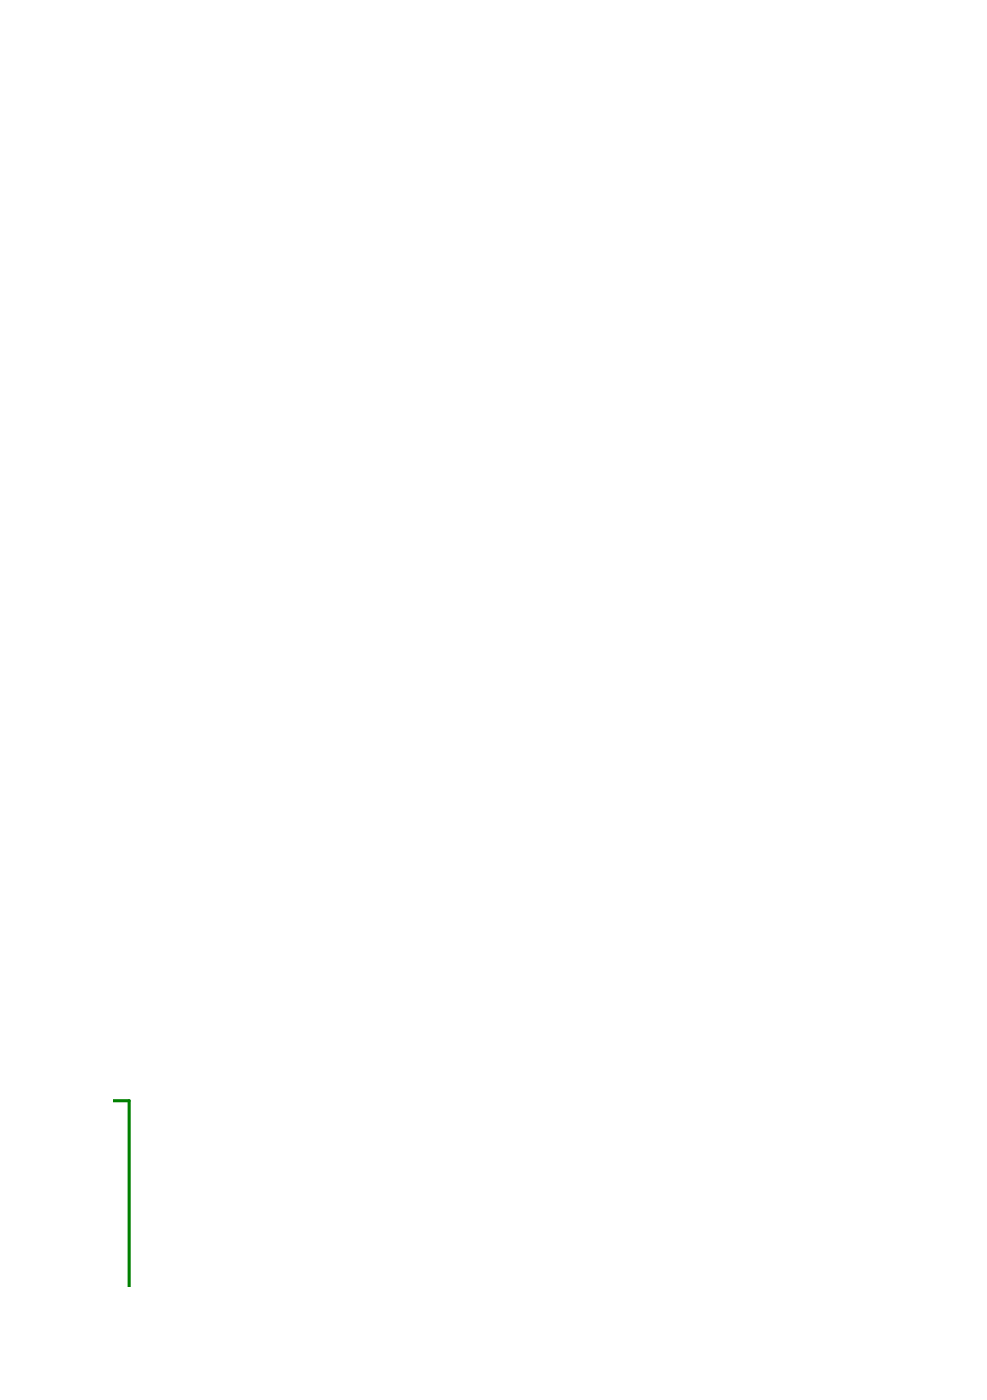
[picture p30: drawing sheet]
<svg xmlns="http://www.w3.org/2000/svg" width="74mm" height="105mm" viewBox="0 0 74 105" stroke-linecap="round" stroke-linejoin="round" font-family="sans-serif">
<path d="M8.5 82.7h1.2v14" fill="none" stroke="#008000" stroke-width=".23"/>
</svg>
